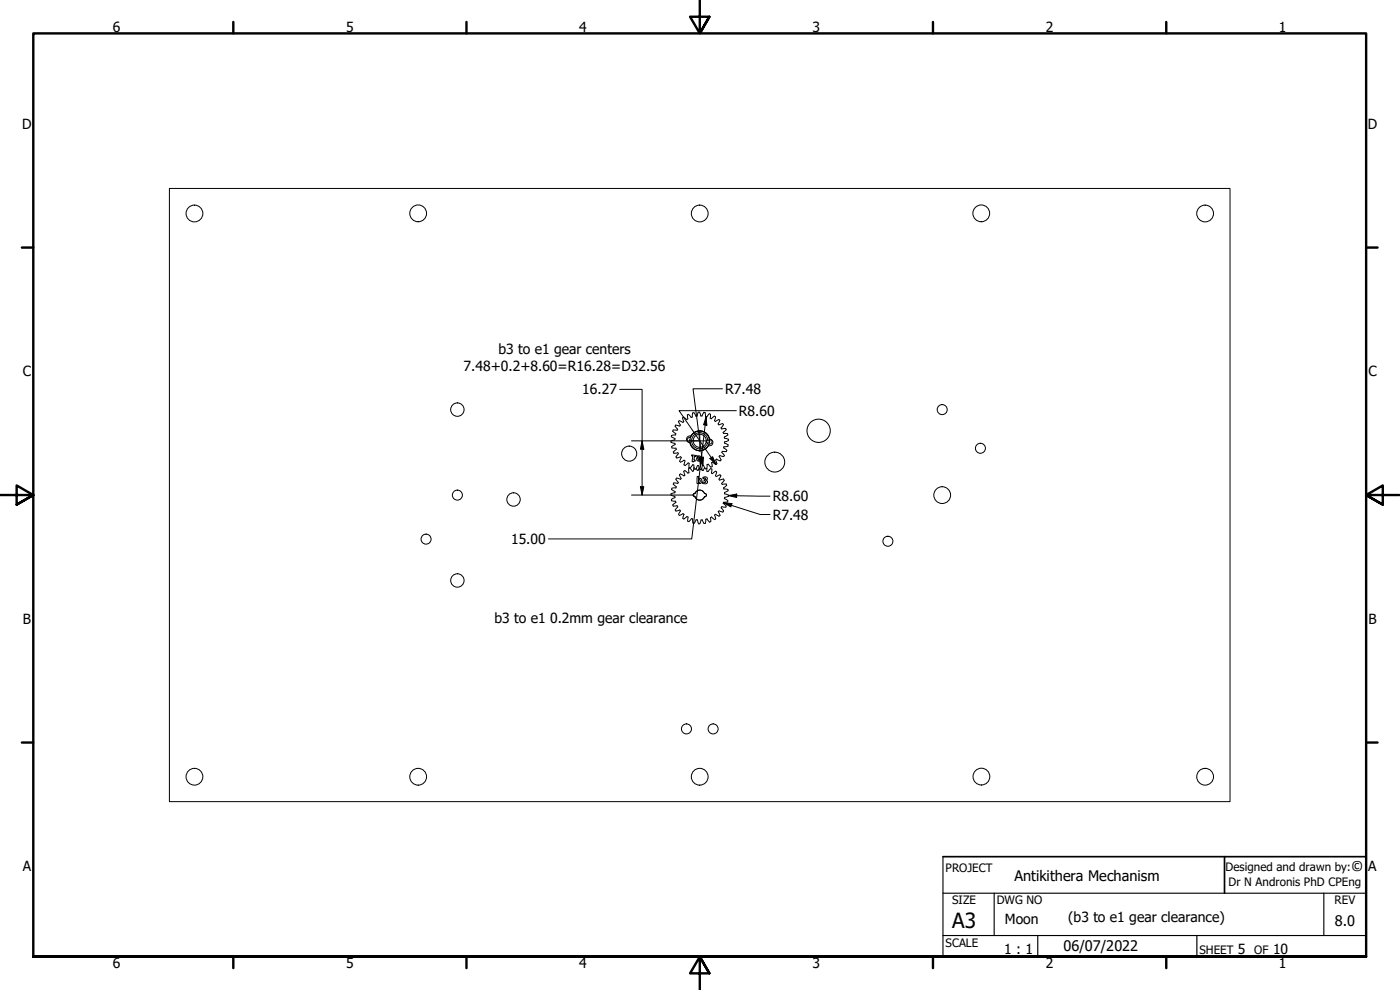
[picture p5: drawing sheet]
<svg xmlns="http://www.w3.org/2000/svg" width="420mm" height="297mm" viewBox="0 0 420 297" stroke-linecap="round" stroke-linejoin="round" font-family="sans-serif">
<defs><g id="words">
<text font-size="6.3" x="285.8" y="278.5">A3</text>
<g font-size="4.4">
<text x="405.5" y="261.2">©</text>
<text x="304.5" y="264.3">Antikithera Mechanism</text>
<text x="400.6" y="277.8">8.0</text>
<text x="319.2" y="285.4">06/07/2022</text>
</g>
<g font-size="4.2">
<text x="33.9" y="9.6">6</text>
<text x="103.8" y="9.6">5</text>
<text x="173.9" y="9.6">4</text>
<text x="243.8" y="9.6">3</text>
<text x="313.9" y="9.6">2</text>
<text x="383.8" y="9.6">1</text>
<text x="6.6" y="38.7">D</text>
<text x="410.5" y="38.7">D</text>
<text x="149.6" y="106.3">b3 to e1 gear centers</text>
<text x="6.8" y="112.9">C</text>
<text x="139.1" y="111.3">7.48+0.2+8.60=R16.28=D32.56</text>
<text x="410.7" y="112.9">C</text>
<text x="174.8" y="118.3">16.27</text>
<text x="217.6" y="118.2">R7.48</text>
<text x="221.7" y="124.7">R8.60</text>
<text x="231.9" y="150.4">R8.60</text>
<text x="231.9" y="155.9">R7.48</text>
<text x="153.4" y="163.2">15.00</text>
<text x="6.9" y="187.2">B</text>
<text x="148.4" y="186.8">b3 to e1</text>
<text x="165.1" y="186.8">0.2mm gear clearance</text>
<text x="410.7" y="187.2">B</text>
<text x="6.8" y="261.4">A</text>
<text x="410.6" y="261.4">A</text>
<text x="301.6" y="277.4">Moon</text>
<text x="320.6" y="276.7">(b3 to e1 gear clearance)</text>
<text x="301.4" y="286.3">1 : 1</text>
<text x="371.5" y="286.2">5</text>
<text x="382.1" y="286.2">10</text>
<text x="33.9" y="290.5">6</text>
<text x="103.8" y="290.5">5</text>
<text x="173.9" y="290.5">4</text>
<text x="243.8" y="290.5">3</text>
<text x="313.9" y="290.5">2</text>
<text x="383.8" y="290.5">1</text>
</g>
<g font-size="3.5">
<text x="283.8" y="261.7">PROJECT</text>
<text x="367.8" y="261.2">Designed and drawn by:</text>
<text x="368.7" y="265.8">Dr N Andronis PhD CPEng</text>
<text x="285.8" y="271.3">SIZE</text>
<text x="299.1" y="271.3">DWG NO</text>
<text x="400.5" y="271.3">REV</text>
<text x="283.8" y="284">SCALE</text>
<text x="360" y="286.2">SHEET</text>
<text x="376.4" y="286.2">OF</text>
</g>
</g></defs>
<!-- layer: Visible (ANSI) -->
<g fill="none" stroke="#000" stroke-width=".3">
<path d="M50.8 56.5h318.3v184h-318.3zM201.4 132.3v.4l1.1 .3 .1 .4-1 .6M201.5 131l1.1 .6-.1 .3-1.1 .4M201.6 134l.1 .4 1.2 .1 .1 .3-.9 .8M202 129l-.1 .4 .9 .7M202.1 135.6l.1 .4M202.6 127.9l.8 .9-.2 .3-1.1-.1M202.8 130.1l-.1 .4-1.2 .1v.4M203.1 137.4l1.2-.4 .2 .3-.5 1.1M203.4 135.8l-1.2 .2M203.4 135.8l.2 .3M203.6 126.5l.3-.3 1 .6"/>
<path d="M203.6 136.2l-.7 .9 .2 .3M203.6 126.5l.6 1M204.2 127.6l-.2 .2-1.2-.2-.2 .3M205.6 138.3l-.3-.2-1 .6-.4-.3M205.6 138.3l-.3 1.2 .3 .2M206.3 124.5l.1 1.2M206.4 125.7l-.3 .2-1.1-.7-.2 .2 .4 1.1-.3 .3M206.5 138.9l.3 .1v1.2l.3 .2 .8-.9M206.5 138.9l-.9 .8M206.6 124.3l-.3 .2M206.7 124.4l.7 .9M207.6 136.5l1.3 .2-.1 .3-.4-.1-.2 1.1 .5 .1-.1 .3-.5 .2-.4-.1 .2-1.7h-.3z"/>
<path d="M207.9 139.4l.3 .1 .2 1.2M208.3 123.8l-.4 .1-.1 1.2-.4 .1M208.3 123.8l.6 1.1 .3-.1M209.3 136.8a.85 .85 0 0 1 1.1 .2 .85 .85 0 0 1-.1 1.1 .85 .85 0 0 1-1.1 0l-.1-.7 1 .2a.63 .63 0 0 0-.9-.4zM209.5 137.7l.6 .1-.4 .3zM209.5 123.7h.5l.3 1.1h.4l.5-1h.4M209.5 123.7l-.3 1.1M209.7 139.7h-.4l-.5 1.1-.4-.1M209.7 139.8l.4 1.1h.4l.3-1.2 .3-.1 .6 1.1 .4-.1M211.6 123.8l.2 1.2 .3 .1 .7-.9M212.4 132a2.43 2.43 0 0 0-3.6-1.9 2.43 2.43 0 0 0-.3 4.1 2.43 2.43 0 0 0 3.8-1.3M212.4 132a.49 .49 0 0 0-.4 .4 .49 .49 0 0 0 .3 .6"/>
<path d="M212.4 132a.49 .49 0 0 1 .5 .5 .49 .49 0 0 1-.5 .4M212.6 139.3l-.4 .1-.1 1.2M212.6 139.3l.8 .9M212.8 124.1l.4 .2M212.9 131.8a3 3 0 0 0-2.7-2.5 3 3 0 0 0-3 2 .74 .74 0 0 0-.9 .6 .74 .74 0 0 0 .7 .8M212.9 131.8a2.99 2.99 0 0 0-2.4-2.5 2.99 2.99 0 0 0-3.1 1.6 .99 .99 0 0 0-1.4 .7 .99 .99 0 0 0 1 1.2M213 131.8a.99 .99 0 0 1 .9 1.1 .99 .99 0 0 1-1.3 .8 2.98 2.98 0 0 1-3.1 1.5 2.98 2.98 0 0 1-2.4-2.4 2.98 2.98 0 0 0 2.6 2.4 2.98 2.98 0 0 0 3.1-2M213 131.8a.74 .74 0 0 1 .7 .8 .74 .74 0 0 1-.8 .6M213.1 125.5l.4 .2 .9-.9 .3 .3-.3 1.1M213.2 124.3l-.1 1.2M213.6 138.8l.1 1.2-.4 .2M214.4 126.2l.3 .3"/>
<path d="M214.8 138l.4 1.1-.4 .3-.9-.8-.3 .2M214.8 138l.2-.2 1.1 .5M215.7 125.9l-1 .6M215.7 125.8l.3 .3M215.8 137l.6 1-.3 .3M216 126.1l-.5 1.1 .2 .3M216 136.7l-.2 .3M216.6 128.7l1.2-.2v.2l.1 .2-.9 .8M216.6 135.8l.8 .8-.2 .4-1.1-.3M216.8 135.4l-.2 .3M217 129.7l.1 .3 1.2 .1 .1 .4-1 .6v.2v.2l1.2 .3M217.1 127.5l-.7 .9 .2 .3"/>
<path d="M217.1 127.4l-.2-.3-1.1 .4M217.2 134.4l.9 .7v.2l-.1 .2-1.2-.1M217.3 134l-.1 .4M218.4 133.9l-1.1 .2M218.5 133.5v.4M218.6 132.2l-1.1 .4-.1 .3 1.1 .6M218.6 131.8v.4M201.5 149.8l.1 .5M201.6 146.9l1 .6v.3M201.6 150.3l1.2 .1 .1 .3-1 .8 .1 .4 1.2-.2M201.6 146.5l-.1 .4M202.5 147.8l-1.1 .3v.5l1.1 .3 .1 .4-1.1 .5"/>
<path d="M202.9 146.4l-1.2 .1M202.9 143.8l.7 .9-.2 .4-1.2-.2-.2 .4 1 .7M203 146.1l-.2 .3M203.1 143.4l-.3 .4M203.3 151.8l.1 .3-.8 .9 .1 .2 .1 .2 1.2-.4M203.9 142.5l.5 1-.2 .3-1.1-.4M204 153l.2 .3-.6 1 .3 .4 1.1-.6 .3 .2-.4 1.2 .3 .2M204.2 142.2l-.3 .3M206.2 155l-1 .7M206.2 155l.3 .2M206.3 156.4l.4 .1M206.5 155.1l-.1 1.2"/>
<path d="M206.8 156.5l.7-.9 .3 .1 .1 1.2M207.9 156.9l.4 .1M208.3 140.2l-.1 1.1-.4 .1-.7-.9-.4 .1 .1 1.2-.4 .2-.9-.8-.3 .2 .3 1.1-.3 .3-1-.6M208.9 155.9l-.6 1.1M208.9 155.9l.4 .1M209 140.5l.2 .6h.4M209.2 143h.5l-.1 .7 .5-.2a.82 .82 0 0 1 .5 1.1 .82 .82 0 0 1-1 .5h-.4zM209.3 156l.3 1.1M209.6 157.2h.4M209.6 144h.5v.7h-.5zM209.8 140.3l-.2 .8M210.6 140.5l.1 .6"/>
<path d="M210.9 143.2h1.2l.2 .4-.3 .5 .3 .5a.91 .91 0 0 1-1.4 .4v-.4l.6 .2 .3-.3-.5-.2v-.4h.4v-.4l-.8 .1zM211.3 157.1l-.5-1.1h-.4l-.4 1.1M211.4 149a.49 .49 0 0 0 .6-.4 .49 .49 0 0 0-.6-.5 1.51 1.51 0 0 0-1.4-1 1.51 1.51 0 0 0-1.4 .9 .49 .49 0 0 0-.6 .5 .49 .49 0 0 0 .6 .5 1.48 1.48 0 0 0 1.4 1.1 1.48 1.48 0 0 0 1.4-1M211.5 140.3l-.4 .8h-.4M211.7 157l-.4 .1M211.8 155.8l-.1 1.2M212.1 140.6v.8M213.3 140.6l.4 .2-.2 1.2 .3 .1 .9-.7 .4 .2M213.3 140.6l-.8 .9-.4-.1M213.5 155.1l-.3 .2 .1 1.2-.2 .1h-.2l-.7-.9-.4 .1M214.7 142.8l.3 .2M214.7 154.3l1.1 .6"/>
<path d="M214.8 154.3l-.3 .2 .3 1.2-.2 .1-.2 .1-.9-.8M215.1 141.6l-.4 1.1M215.6 153.5l.5 1.1M215.8 143.8l.2 .3 1.1-.4 .3 .4-.8 .9 .1 .2v.1l1.2-.1 .2 .4-1 .8 .1 .3M216.1 154.6l-.3 .3M216.3 142.7l-.5 1.1M216.4 142.7l-.3-.2-1.1 .5M216.4 152.4l.8 .9-.1 .2-.2 .1-1.1-.3-.3 .3M216.6 152.1l-.2 .3M216.6 152l1.2 .2M217.2 150.7l-.2 .3 .9 .8M217.3 146.7l1.1 .1 .1 .5"/>
<path d="M217.4 147.8l.1 .4 1.1 .3M218 151.8l-.2 .4M218.4 150.6l-1.2 .1M218.4 150.2v.4M218.5 147.2l-1.1 .6M218.6 148.9l-1.2 .4v.3l1 .6M218.6 148.5v.4"/>
<circle cx="58.4" cy="64.1" r="2.52"/>
<circle cx="125.5" cy="64" r="2.52"/>
<circle cx="210" cy="64.1" r="2.52"/>
<circle cx="294.5" cy="64" r="2.52"/>
<circle cx="361.7" cy="64.1" r="2.52"/>
<circle cx="137.3" cy="122.9" r="2.01"/>
<circle cx="188.8" cy="136.1" r="2.27"/>
<circle cx="210" cy="132.3" r="2.94"/>
<circle cx="210" cy="132.3" r="1.97"/>
<circle cx="232.5" cy="138.6" r="2.98"/>
<circle cx="245.7" cy="129.3" r="3.5"/>
<circle cx="282.8" cy="122.9" r="1.5"/>
<circle cx="294.2" cy="134.5" r="1.5"/>
<circle cx="137.3" cy="148.6" r="1.5"/>
<circle cx="154.1" cy="149.9" r="2.01"/>
<circle cx="282.8" cy="148.6" r="2.52"/>
<circle cx="127.9" cy="161.8" r="1.5"/>
<circle cx="137.3" cy="174.2" r="2.01"/>
<circle cx="266.5" cy="162.4" r="1.5"/>
<circle cx="206" cy="218.7" r="1.5"/>
<circle cx="214" cy="218.7" r="1.5"/>
<circle cx="58.4" cy="233.1" r="2.52"/>
<circle cx="125.5" cy="233.1" r="2.52"/>
<circle cx="210" cy="233.1" r="2.52"/>
<circle cx="294.5" cy="233" r="2.52"/>
<circle cx="361.7" cy="233.1" r="2.52"/>
</g>
<!-- layer: Border (ANSI) -->
<g fill="none" stroke="#000" stroke-width=".72">
<path d="M70 6.6v3.4M140 6.6v3.4M210 0v10l-2.9-5h5.8l-2.9 5 2.9-5M280 6.6v3.4M350 6.6v3.4M6.6 74.3h3.4M410 74.3h3.4M0 148.5h10l-5-2.8v5.7l5-2.9-5 2.9M420 148.5h-10l5-2.8v5.7l-5-2.9 5 2.9M6.6 222.8h3.4M410 222.8h3.4M10 287v-277h400v277h-400h400"/>
<path d="M70 287v3.5M140 287v3.5M212.9 292l-2.9-5 2.9 5h-5.8l2.9-5v10M280 287v3.5M350 287v3.5"/>
</g>
<!-- layer: Title (ANSI) -->
<path d="M283 257h127v30h-127M367.5 257v11" fill="none" stroke="#000" stroke-width=".51"/>
<path d="M283 257v30M283 268h127M298.4 268v12.7M397.3 268v12.7M283 280.7h127M311.4 280.7v6.3M359.2 280.7v6.3" fill="none" stroke="#000" stroke-width=".34"/>
<!-- layer: Center Mark (ANSI) -->
<path d="M206.8 132.3h6.4M210 129.1v6.4" fill="none" stroke="#000" stroke-width=".3"/>
<!-- layer: Dimension (ANSI) -->
<g fill="none" stroke="#000" stroke-width=".3">
<path d="M186 116.8h6.7v31.7M216.8 116.7h-8.8l2.9 23M189.5 132.3h20.5M192.7 132.3l.5 2.5h-1zM210 137.4l.9 .1-.7 2.4zM210.1 137.3l1-.2-.2 2.6zM211.9 125l.2 2.6-.9-.1zM211.9 125l-4.3 36.7h-43M213.1 137.6l.8-.6 1 2.3zM221 123.2h-17.2l11.1 16.1M189.5 148.5h18.9M192.2 146h1l-.5 2.5z"/>
<path d="M217.1 150.8l2.6 .3-.4 1zM217.1 150.8l11 3.6h3M218.6 148.7l2.5-.5v1.1zM218.6 148.7l12.5 .2"/>
</g>
<g fill="#000">
<path d="M192.7 132.3l.5 2.5h-1z" fill-rule="evenodd"/>
<path d="M210 137.4l.9 .1-.7 2.4z" fill-rule="evenodd"/>
<path d="M210.1 137.3l1-.2-.2 2.6z" fill-rule="evenodd"/>
<path d="M211.9 125l.2 2.6-.9-.1z" fill-rule="evenodd"/>
<path d="M213.1 137.6l.8-.6 1 2.3z" fill-rule="evenodd"/>
<path d="M192.2 146h1l-.5 2.5z" fill-rule="evenodd"/>
<path d="M217.1 150.8l2.6 .3-.4 1z" fill-rule="evenodd"/>
<path d="M218.6 148.7l2.5-.5v1.1z" fill-rule="evenodd"/>
</g>
<use href="#words"/>
</svg>
